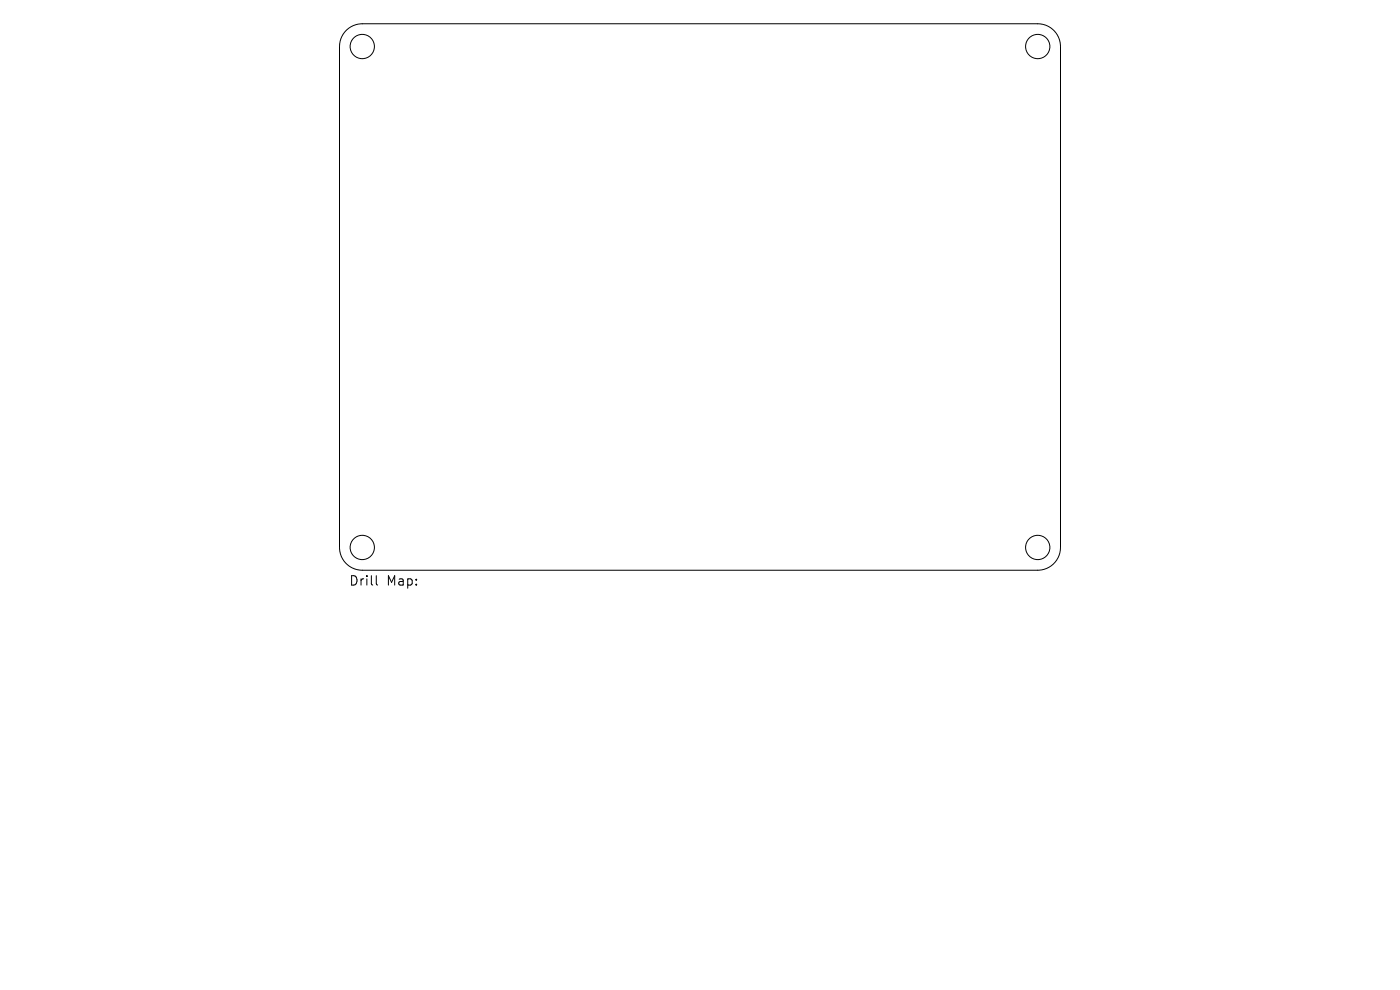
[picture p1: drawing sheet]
<svg xmlns="http://www.w3.org/2000/svg" width="297mm" height="210mm" viewBox="0 0 297 210" stroke-linecap="round" stroke-linejoin="round" font-family="sans-serif">
<defs><g id="words">
<g font-size="2.8">
<text x="74" y="124.5">Drill</text>
<text x="82" y="124.5">Map:</text>
</g>
</g></defs>
<g fill="none" stroke="#000" stroke-width=".21">
<path d="M73.5 6.4l1.4-1 2-.4h143.2a4.8 4.8 0 0 1 4.9 4.9v106.2a4.8 4.8 0 0 1-4.9 4.9h-143.2a4.8 4.8 0 0 1-4.9-4.9v-106.2l.2-1.1 .3-1.1zM79.8 122.1v1.7l.3 .3"/>
<circle cx="76.9" cy="9.9" r="2.58"/>
<circle cx="220.1" cy="9.9" r="2.58"/>
<circle cx="76.9" cy="116.1" r="2.58"/>
<circle cx="220.1" cy="116.1" r="2.58"/>
</g>
<use href="#words"/>
</svg>
